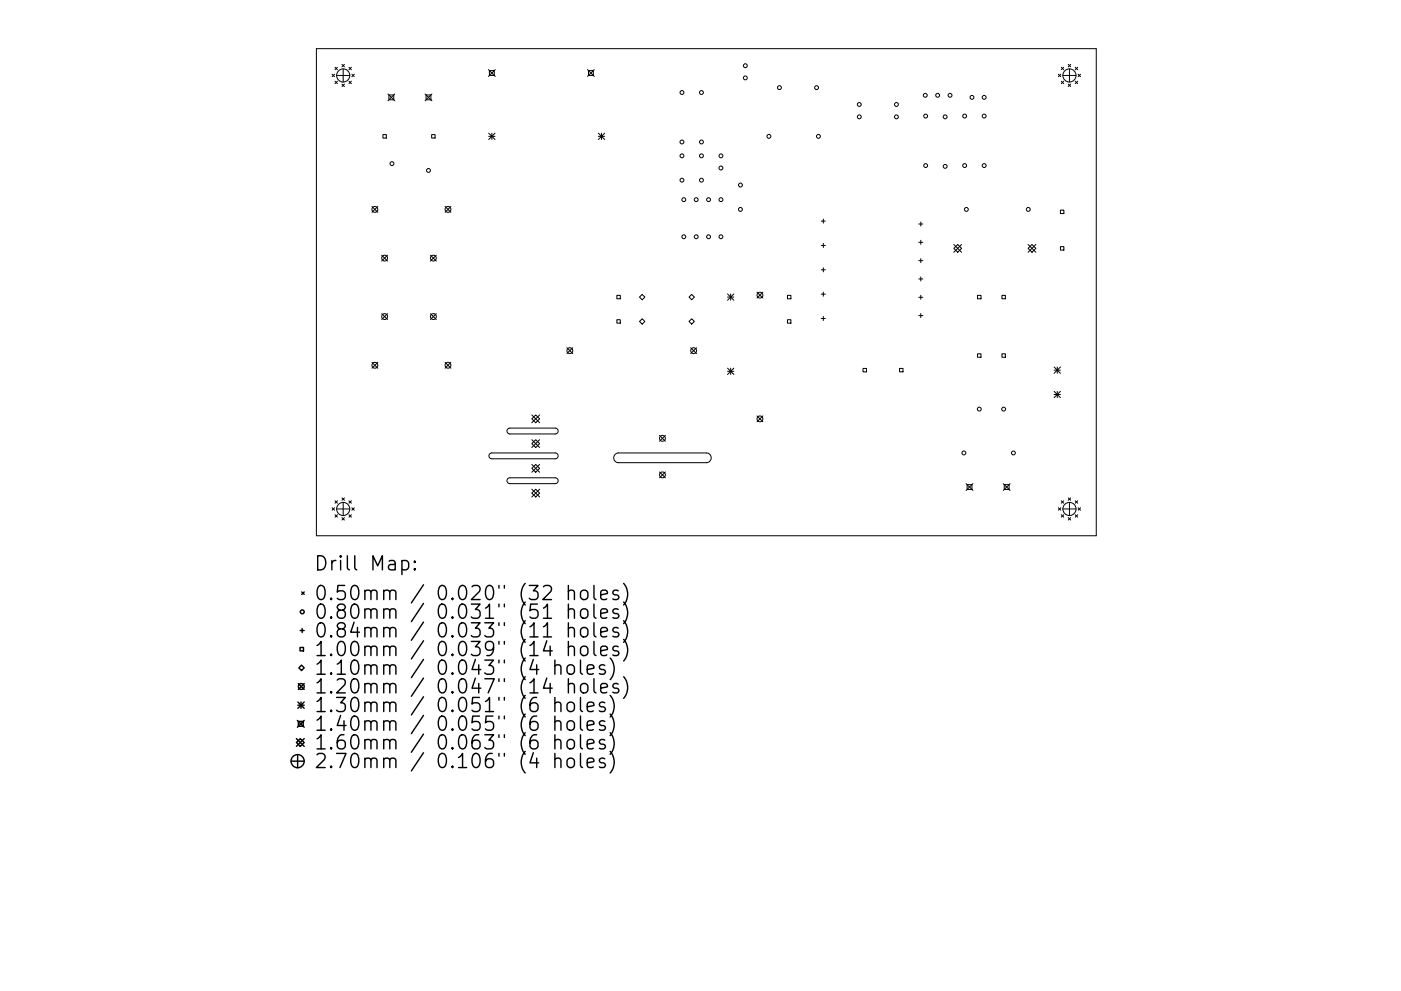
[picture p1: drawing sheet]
<svg xmlns="http://www.w3.org/2000/svg" width="297mm" height="210mm" viewBox="0 0 297 210" stroke-linecap="round" stroke-linejoin="round" font-family="sans-serif">
<defs><g id="words">
<g font-size="4.2">
<text x="66.5" y="121.1">Drill Map:</text>
<text x="66.5" y="127.4">0.50mm / 0.020&quot; (32 holes)</text>
<text x="66.5" y="131.3">0.80mm / 0.031&quot; (51 holes)</text>
<text x="66.5" y="135.3">0.84mm / 0.033&quot; (11 holes)</text>
<text x="66.5" y="139.2">1.00mm / 0.039&quot; (14 holes)</text>
<text x="66.5" y="143.2">1.10mm / 0.043&quot; (4 holes)</text>
<text x="66.5" y="147.2">1.20mm / 0.047&quot; (14 holes)</text>
<text x="66.5" y="151.1">1.30mm / 0.051&quot; (6 holes)</text>
<text x="66.5" y="155.1">1.40mm / 0.055&quot; (6 holes)</text>
<text x="66.5" y="159">1.60mm / 0.063&quot; (6 holes)</text>
<text x="66.5" y="163">2.70mm / 0.106&quot; (4 holes)</text>
</g>
</g></defs>
<g fill="none" stroke="#000" stroke-width=".21">
<path d="M67.1 10.3h165.3v103.4h-165.3zM70.4 15.8l.5 .5M70.9 15.8l-.5 .5M71 14.3l.5 .5M71 17.2l.5 .5M71.4 16h2.8M71.5 14.3l-.5 .5M71.5 17.2l-.5 .5M72.5 17.8l.5 .6M72.5 13.7l.5 .5M72.8 14.6v2.8M73 13.7l-.5 .5"/>
<path d="M73 17.8l-.5 .6M74 14.3l.5 .5M74 17.2l.5 .5M74.5 14.3l-.5 .5M74.5 17.2l-.5 .5M74.6 15.8l.5 .5M75.1 15.8l-.5 .5M82.3 19.9l1.4 1.5M83.7 19.9l-1.4 1.5M90.1 19.9l1.5 1.5M91.6 19.9l-1.5 1.5M103.6 14.8l1.4 1.4"/>
<path d="M103.8 15h1v1h-1zM105 14.8l-1.4 1.4M124.6 14.8l1.4 1.4M124.8 15h1v1h-1zM126 14.8l-1.4 1.4M224.4 15.8l.5 .5M224.9 15.8l-.5 .5M225 14.3l.5 .5M225 17.2l.5 .5M225.3 16h2.8M225.5 14.3l-.5 .5M225.5 17.2l-.5 .5"/>
<path d="M226.5 17.8l.5 .6M226.5 13.7l.5 .5M226.7 14.6v2.8M227 13.7l-.5 .5M227 17.8l-.5 .6M228 17.2l.5 .5M228 14.3l.5 .5M228.5 14.3l-.5 .5M228.5 17.2l-.5 .5M228.6 15.8l.5 .5M229.1 15.8l-.5 .5M81.2 28.6h.7v.7h-.7z"/>
<path d="M82.5 20.1h1v1.1h-1zM90.3 20.1h1.1v1.1h-1.1zM91.5 28.6h.7v.7h-.7zM103.6 28.3l1.4 1.3M103.6 28.9h1.4M104.3 28.3v1.3M105 28.3l-1.4 1.3M126.9 28.9h1.3M126.9 28.3l1.3 1.3M127.5 28.3v1.3M128.2 28.3l-1.3 1.3M78.9 43.8l1.2 1.2"/>
<path d="M80.1 43.8l-1.2 1.2M80.9 54.1l1.3 1.3M82.2 54.1l-1.3 1.3M91.3 54.1l1.2 1.3M92.5 54.1l-1.2 1.3M94.4 43.8l1.2 1.2M95.6 43.8l-1.2 1.2M174.1 46.9h.9M174.1 52.1h.9M174.1 57.2h.9M174.6 46.5v.8M174.6 51.6v.9"/>
<path d="M174.6 56.8v.9M194.8 47.5h.9M194.8 51.4h.9M194.8 55.3h.9M194.8 59.2h.9M195.2 47.1v.9M195.2 51v.8M195.2 54.9v.8M195.2 58.8v.8M202.2 52.7l.9-.8 .8 .8-.8 .8zM202.2 51.9l1.7 1.6M203.9 51.9l-1.7 1.6"/>
<path d="M218 52.7l.8-.8 .8 .8-.8 .8zM218 51.9l1.6 1.6M219.6 51.9l-1.6 1.6M224.8 44.6h.8v.7h-.8zM224.8 52.3h.8v.8h-.8zM78.9 76.9l1.2 1.2M80.1 76.9l-1.2 1.2M80.9 66.5l1.3 1.3M82.2 66.5l-1.3 1.3M91.3 66.5l1.2 1.3M92.5 66.5l-1.2 1.3M94.4 76.9l1.2 1.2"/>
<path d="M95.6 76.9l-1.2 1.2M120.2 73.8l1.2 1.2M121.4 73.8l-1.2 1.2M130.8 62.7h.7v.7h-.7zM130.8 67.8h.7v.8h-.7zM135.6 68.2l.6-.6 .5 .6-.5 .6zM135.6 63l.6-.5 .5 .5-.5 .6zM146.4 73.8l1.3 1.2M146.7 67.6l.5 .6-.5 .6-.6-.6zM146.7 62.5l.5 .5-.5 .6-.6-.6zM147.7 73.8l-1.3 1.2M154.2 62.4l1.4 1.3"/>
<path d="M154.2 63h1.4M154.2 78.1l1.4 1.4M154.2 78.8h1.4M154.9 62.4v1.3M154.9 78.1v1.4M155.6 62.4l-1.4 1.3M155.6 78.1l-1.4 1.4M160.5 62l1.2 1.2M161.7 62l-1.2 1.2M167 62.7h.7v.7h-.7zM167 67.8h.7v.8h-.7zM174.1 62.4h.9"/>
<path d="M174.1 67.6h.9M174.6 62v.8M174.6 67.1v.9M183 78.2h.7v.7h-.7zM190.7 78.2h.8v.7h-.8zM194.8 63.1h.9M194.8 67h.9M195.2 62.6v.9M195.2 66.5v.9M207.3 62.7h.7v.7h-.7zM207.3 75.1h.7v.7h-.7zM212.4 62.7h.8v.7h-.8z"/>
<path d="M212.4 75.1h.8v.7h-.8zM223.5 77.9l1.3 1.3M223.5 78.5h1.3M224.2 77.9v1.3M224.8 77.9l-1.3 1.3M103.8 96.3l.5-.2h13.4l.5 .2 .1 .4-.1 .4-.4 .2h-13.5l-.4-.1-.2-.3zM107.7 91l.4-.2h9.7l.4 .3 .1 .4-.1 .4-.4 .2h-9.7l-.6-.4zM112.8 88.9l.8-.9 .8 .9-.8 .8zM112.8 94.1l.8-.8 .8 .8-.8 .8zM112.8 99.4l.8-.9 .8 .9-.8 .8zM112.8 88l1.6 1.7M112.8 93.3l1.6 1.6"/>
<path d="M112.8 98.5l1.6 1.7M114.4 88l-1.6 1.7M114.4 93.3l-1.6 1.6M114.4 98.5l-1.6 1.7M130.4 96.4l.8-.3h18.6a1.03 1.03 0 0 1 1 1 1.03 1.03 0 0 1-1 1.1h-18.6a1.03 1.03 0 0 1-1-.7 1.03 1.03 0 0 1 .2-1.1zM139.8 92.4l1.3 1.2M141.1 92.4l-1.3 1.2M160.5 88.2l1.2 1.3M161.7 88.2l-1.2 1.3M223.5 83l1.3 1.4M223.5 83.7h1.3M224.2 83v1.4"/>
<path d="M224.8 83l-1.3 1.4M70.4 107.7l.5 .5M70.9 107.7l-.5 .5M71 106.2l.5 .6M71 109.2l.5 .5M71.4 108h2.8M71.5 106.2l-.5 .6M71.5 109.2l-.5 .5M72.5 109.8l.5 .5M72.5 105.6l.5 .6M72.8 106.6v2.8M73 105.6l-.5 .6"/>
<path d="M73 109.8l-.5 .5M74 109.2l.5 .5M74 106.2l.5 .6M74.5 106.2l-.5 .6M74.5 109.2l-.5 .5M74.6 107.7l.5 .5M75.1 107.7l-.5 .5M107.7 101.6l.4-.2h9.7l.4 .2 .1 .4-.1 .4-.4 .2h-9.7l-.6-.4zM112.8 104.6l.8-.8 .8 .8-.8 .8zM112.8 103.8l1.6 1.6M114.4 103.8l-1.6 1.6M139.8 100.1l1.3 1.3"/>
<path d="M141.1 100.1l-1.3 1.3M204.8 102.6l1.5 1.5M205 102.8h1.1v1h-1.1zM206.3 102.6l-1.5 1.5M212.7 102.6l1.5 1.5M212.9 102.8h1v1h-1zM214.2 102.6l-1.5 1.5M224.4 107.7l.5 .5M224.9 107.7l-.5 .5M225 106.2l.5 .6M225 109.2l.5 .5M225.3 108h2.8"/>
<path d="M225.5 106.2l-.5 .6M225.5 109.2l-.5 .5M226.5 109.8l.5 .5M226.5 105.6l.5 .6M226.7 106.6v2.8M227 105.6l-.5 .6M227 109.8l-.5 .5M228 109.2l.5 .5M228 106.2l.5 .6M228.5 106.2l-.5 .6M228.5 109.2l-.5 .5M228.6 107.7l.5 .5"/>
<path d="M229.1 107.7l-.5 .5"/>
<circle cx="72.8" cy="16" r="1.4"/>
<circle cx="144.6" cy="19.6" r=".41"/>
<circle cx="148.7" cy="19.6" r=".41"/>
<circle cx="158" cy="16.5" r=".41"/>
<circle cx="158" cy="13.9" r=".41"/>
<circle cx="165.3" cy="18.6" r=".41"/>
<circle cx="173.1" cy="18.6" r=".41"/>
<circle cx="226.7" cy="16" r="1.4"/>
<circle cx="83.1" cy="34.7" r=".41"/>
<circle cx="90.8" cy="36.2" r=".41"/>
<circle cx="144.6" cy="33.1" r=".41"/>
<circle cx="144.6" cy="30.1" r=".41"/>
<circle cx="144.6" cy="38.2" r=".41"/>
<circle cx="148.7" cy="33.1" r=".41"/>
<circle cx="148.7" cy="30.1" r=".41"/>
<circle cx="148.7" cy="38.2" r=".41"/>
<circle cx="152.9" cy="33.1" r=".41"/>
<circle cx="152.9" cy="35.6" r=".41"/>
<circle cx="157" cy="39.3" r=".41"/>
<circle cx="163" cy="28.9" r=".41"/>
<circle cx="173.5" cy="28.9" r=".41"/>
<circle cx="182.2" cy="22.2" r=".41"/>
<circle cx="182.2" cy="24.8" r=".41"/>
<circle cx="190.1" cy="22.2" r=".41"/>
<circle cx="190.1" cy="24.8" r=".41"/>
<circle cx="196.2" cy="20.2" r=".41"/>
<circle cx="196.3" cy="24.6" r=".41"/>
<circle cx="196.3" cy="35.1" r=".41"/>
<circle cx="198.8" cy="20.2" r=".41"/>
<circle cx="200.4" cy="35.3" r=".41"/>
<circle cx="200.4" cy="24.8" r=".41"/>
<circle cx="201.4" cy="20.2" r=".41"/>
<circle cx="204.5" cy="24.6" r=".41"/>
<circle cx="204.5" cy="35.1" r=".41"/>
<circle cx="206.1" cy="20.7" r=".41"/>
<circle cx="208.7" cy="24.6" r=".41"/>
<circle cx="208.7" cy="20.7" r=".41"/>
<circle cx="208.7" cy="35.1" r=".41"/>
<circle cx="79.5" cy="44.4" r=".62"/>
<circle cx="81.5" cy="54.8" r=".62"/>
<circle cx="91.9" cy="54.8" r=".62"/>
<circle cx="95" cy="44.4" r=".62"/>
<circle cx="145" cy="50.2" r=".41"/>
<circle cx="145" cy="42.4" r=".41"/>
<circle cx="147.6" cy="50.2" r=".41"/>
<circle cx="147.6" cy="42.4" r=".41"/>
<circle cx="150.2" cy="50.2" r=".41"/>
<circle cx="150.2" cy="42.4" r=".41"/>
<circle cx="152.9" cy="50.2" r=".41"/>
<circle cx="152.9" cy="42.4" r=".41"/>
<circle cx="157" cy="44.4" r=".41"/>
<circle cx="204.9" cy="44.4" r=".41"/>
<circle cx="218" cy="44.4" r=".41"/>
<circle cx="79.5" cy="77.5" r=".62"/>
<circle cx="81.5" cy="67.2" r=".62"/>
<circle cx="91.9" cy="67.2" r=".62"/>
<circle cx="95" cy="77.5" r=".62"/>
<circle cx="120.8" cy="74.4" r=".62"/>
<circle cx="147.1" cy="74.4" r=".62"/>
<circle cx="161.1" cy="62.6" r=".62"/>
<circle cx="140.5" cy="93" r=".62"/>
<circle cx="161.1" cy="88.9" r=".62"/>
<circle cx="204.4" cy="96.1" r=".41"/>
<circle cx="207.6" cy="86.8" r=".41"/>
<circle cx="212.8" cy="86.8" r=".41"/>
<circle cx="214.9" cy="96.1" r=".41"/>
<circle cx="72.8" cy="108" r="1.4"/>
<circle cx="140.5" cy="100.8" r=".62"/>
<circle cx="226.7" cy="108" r="1.4"/>
</g>
<g fill="none" stroke="#000" stroke-width=".3">
<path d="M85.2 119.1l.9-.2 .5 .6v.8l-.2 .5-.3 .1-.9-.1M87.9 119.1l.2 .1-.2 .1-.1-.1 .1-.1v.2M63.6 137.4h.7v.7h-.7zM63.6 133.8h.9M64 125.6l.5 .5M64.1 133.3v.9M64.5 125.6l-.5 .5M87.9 120.6l.2 .2-.2 .1-.1-.1 .1-.2v.3M120.5 125.5a.74 .74 0 0 1 1.3 .1v1.6M120.5 129.5a.74 .74 0 0 1 1.3 .1v1.6M120.5 133.4a.74 .74 0 0 1 1.3 .2v1.5M120.5 137.4a.74 .74 0 0 1 1.3 .1v1.6"/>
<path d="M120.5 124.2v3M120.5 128.2v3M120.5 132.1v3M120.5 136.1v3M123.2 125.5a.81 .81 0 0 1 .8-.3 .81 .81 0 0 1 .6 .6v.8a.81 .81 0 0 1-.7 .6 .81 .81 0 0 1-.8-.6v-.8zM123.2 133.4a.81 .81 0 0 1 .8-.3 .81 .81 0 0 1 .6 .6v.9a.81 .81 0 0 1-.7 .6 .81 .81 0 0 1-.8-.6v-.9zM123.4 129.3a.81 .81 0 0 1 1.2 .4v.9a.81 .81 0 0 1-.7 .6 .81 .81 0 0 1-.8-.6v-.9zM123.4 137.2a.81 .81 0 0 1 1.2 .5v.8a.81 .81 0 0 1-.7 .6 .81 .81 0 0 1-.8-.6v-.8zM125.9 124.2v2.6l.5 .4M125.9 128.2v2.5l.5 .5M125.9 132.1v2.6l.5 .4M125.9 136.1v2.6l.5 .4"/>
<path d="M127.4 126.2l1.4-.3-.2-.5-.8-.2-.4 .4v1.2l.1 .3 .3 .1 .8-.1M127.4 130.2l1.4-.3-.2-.6-.8-.1-.4 .4v1.1l.1 .3 .3 .2 .8-.2M127.4 134.1l1.4-.3-.2-.5-.8-.2-.4 .5v1.1l.1 .3 .3 .1 .8-.1M127.4 138.1l1.4-.3-.2-.6-.8-.1-.4 .4v1.2l.1 .2 .3 .2 .8-.2M129.4 139.6a3.4 3.4 0 0 1 0 4.6M131.1 125.4l-.7-.2-.5 .4 .2 .5 1 .3 .1 .2-.1 .5-.3 .1-.9-.1M131.1 129.3l-.7-.1-.5 .4 .2 .4 1 .3 .1 .3-.1 .4-.3 .2-.9-.2M131.1 133.3l-.7-.2-.5 .5 .2 .4 1 .3 .1 .3-.1 .4-.3 .1-.9-.1M131.1 137.2l-.7-.1-.5 .4 .2 .4 1 .3 .1 .3-.1 .4-.3 .2-.9-.2M132.2 123.8a3.4 3.4 0 0 1 0 4.6M132.2 127.7a3.4 3.4 0 0 1 0 4.6M132.2 131.7a3.4 3.4 0 0 1 0 4.6"/>
<path d="M132.2 135.7a3.4 3.4 0 0 1 0 4.5M62.8 157.5l.9-.8 .8 .8-.8 .9zM62.8 156.7l1.7 1.7M63 152.8l1.5 1.5M63.2 148.9l1.3 1.4M63.2 149.6h1.3M63.3 145l1.2 1.3M63.3 153.1h1v1h-1zM63.4 141.7l.5-.6 .6 .6-.6 .6zM63.8 148.9v1.4M64.5 145l-1.2 1.3M64.5 148.9l-1.3 1.4"/>
<path d="M64.5 152.8l-1.5 1.5M64.5 156.7l-1.7 1.7M117.6 141.3a.74 .74 0 0 1 1.3 .2v1.5M117.6 149.3a.75 .75 0 0 1 1.3 .1v1.6M117.6 153.2a.74 .74 0 0 1 1.3 .2v1.5M117.6 157.2a.74 .74 0 0 1 1.3 .1v1.6M117.6 140v3M117.6 148v3M117.6 151.9v3M117.6 155.9v3M117.6 159.8v3M120.4 141.3a.81 .81 0 0 1 .8-.3 .81 .81 0 0 1 .6 .6v.9a.81 .81 0 0 1-.8 .6 .81 .81 0 0 1-.8-.6v-.9z"/>
<path d="M120.4 149.3a.81 .81 0 0 1 .8-.3 .81 .81 0 0 1 .6 .5v.9a.81 .81 0 0 1-.8 .6 .81 .81 0 0 1-.8-.6v-.9zM120.4 153.2a.81 .81 0 0 1 .8-.3 .81 .81 0 0 1 .6 .6v.9a.81 .81 0 0 1-.8 .6 .81 .81 0 0 1-.8-.6v-.9zM120.4 157.2a.81 .81 0 0 1 .8-.3 .81 .81 0 0 1 .6 .6v.8a.81 .81 0 0 1-.8 .6 .81 .81 0 0 1-.8-.6v-.8zM120.5 145.3a.74 .74 0 0 1 1.3 .1v1.6M120.5 144v3M123.1 140v2.6l.4 .4M123.1 148v2.5l.4 .5M123.1 151.9v2.6l.4 .4M123.1 155.9v2.6l.4 .4M123.1 159.8v2.6l.4 .4M123.4 145.2a.81 .81 0 0 1 1.2 .4v.8a.81 .81 0 0 1-.7 .6 .81 .81 0 0 1-.8-.6v-.8zM124.5 142l1.4-.2-.1-.6-.9-.2-.4 .5v1.1l.1 .3 .3 .1 .9-.1"/>
<path d="M124.5 150l1.4-.3-.1-.6-.9-.1-.4 .4v1.1l.1 .3 .3 .2 .9-.2M124.5 153.9l1.4-.3-.1-.5-.9-.2-.4 .5v1.1l.1 .3 .3 .1 .9-.1M124.5 157.9l1.4-.3-.1-.6-.9-.1-.4 .4v1.2l.1 .2 .3 .2 .9-.2M125.9 144v2.6l.5 .4M127.4 146l1.4-.3-.2-.5-.8-.2-.4 .4v1.2l.1 .3 .3 .1 .8-.1M128.2 141.2l-.7-.2-.4 .5 .1 .4 1 .3 .2 .3-.2 .4-.3 .1-.8-.1M128.2 149.1l-.7-.1-.4 .4 .1 .4 1 .3 .2 .3-.2 .4-.3 .2-.8-.2M128.2 153.1l-.7-.2-.4 .5 .1 .4 1 .3 .2 .3-.2 .4-.3 .1-.8-.1M128.2 157l-.7-.1-.4 .4 .1 .4 1 .3 .2 .3-.2 .4-.3 .2-.8-.2M129.4 147.5a3.4 3.4 0 0 1 0 4.6M129.4 151.5a3.4 3.4 0 0 1 0 4.6M129.4 155.5a3.4 3.4 0 0 1 0 4.5"/>
<path d="M129.4 159.4a3.4 3.4 0 0 1 0 4.6M131.1 145.2l-.7-.2-.5 .4 .2 .5 1 .3 .1 .2-.1 .5-.3 .1-.9-.1M132.2 143.6a3.4 3.4 0 0 1 0 4.6M61.7 161.5h2.8M63.1 160.1v2.8M117.6 161.1a.74 .74 0 0 1 1.3 .2v1.5M120.4 161.1a.81 .81 0 0 1 .8-.3 .81 .81 0 0 1 .6 .6v.9a.81 .81 0 0 1-.8 .6 .81 .81 0 0 1-.8-.6v-.9zM124.5 161.8l1.4-.2-.1-.6-.9-.2-.4 .5v1.1l.1 .3 .3 .1 .9-.1M128.2 161l-.7-.2-.4 .5 .1 .4 1 .3 .2 .3-.2 .4-.3 .1-.8-.1"/>
<circle cx="64.1" cy="129.8" r=".41"/>
<circle cx="63.9" cy="145.7" r=".62"/>
<circle cx="63.1" cy="161.5" r="1.4"/>
</g>
<use href="#words"/>
</svg>
